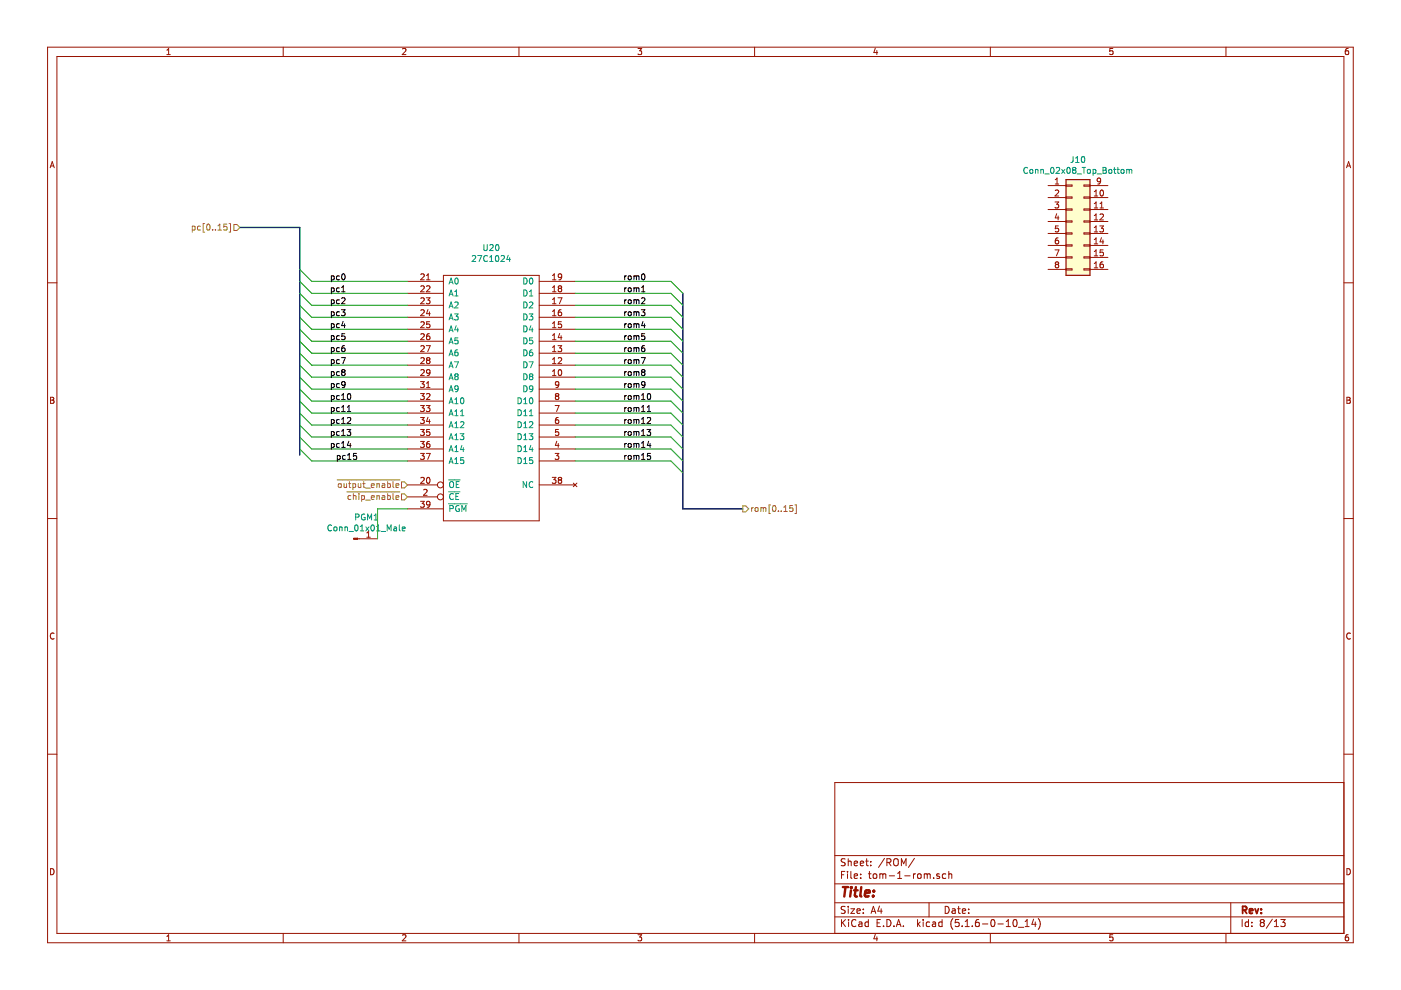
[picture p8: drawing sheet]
<svg xmlns="http://www.w3.org/2000/svg" width="297mm" height="210mm" viewBox="0 0 297 210" stroke-linecap="round" stroke-linejoin="round" font-family="sans-serif">
<path d="M.1 0h297v209.9h-297z" fill-rule="evenodd" fill="#fff" stroke="#fff" stroke-width=".21"/>
<g fill="none" stroke="#981200" stroke-width=".21">
<path d="M10.1 10h276.8v189.9h-276.8zM12.1 12h272.8v185.9h-272.8zM35.4 11.6h.7M35.4 10.6l.4-.3v1.3M60 10v2M85.3 10.4l.5-.1 .3 .3-.8 1h.8M110 10v2M135.3 10.3h.8l-.5 .5 .4 .1v.5l-.2 .2-.5-.2M160 10v2M185.6 10.2l-.3 .9h.8M185.9 10.7v.9M210 10v2"/>
<path d="M235.9 10.3h-.6v.6l.6-.1v.6l-.1 .2-.5-.2M259.9 10v2M285.9 10.3h-.4l-.2 .3-.1 .7 .3 .3 .4-.2v-.6h-.4l-.3 .2M10.6 35.6l.5-1.3 .4 1.3M10.7 35.2h.7M222.2 39.3h3.8M223.7 39h.8M223.7 38.1l.4-.4v1.3M226 39.2h1.3v.3h-1.3zM229.8 39.2h1.3v.3h-1.3zM231.1 39.3h3.8M233.4 38.3l-.3 .2h-.4l-.1-.2 .1-.4 .4-.2 .3 .3-.2 .9-.5 .1"/>
<path d="M285.5 35.6l.4-1.3 .5 1.3M285.6 35.2h.6M10.1 60h2M86.4 59.7h7.6M89.2 58.2l.5-.1 .2 .3-.7 .9h.7M90.4 59.3h.8M90.4 58.4l.4-.3v1.2M94 58.4h20.3v52h-20.3zM114.3 59.7h7.6M117.1 58.4l.4-.3v1.2M117.1 59.3h.8M119.1 58.6l-.3 .2h-.3l-.1-.6 .4-.1 .3 .2-.1 .7-.2 .3h-.3"/>
<path d="M222.2 41.9h3.8M222.2 44.4h3.8M222.2 47h3.8M222.2 49.5h3.8M222.2 52h3.8M222.2 54.6h3.8M222.2 57.1h3.8M223.7 42.8h.8l-.5 .5 .4 .1 .1 .5-.3 .2-.5-.1M223.7 53h.8l-.5 1.2M223.7 40.4l.5-.1 .3 .3-.8 1h.8M224 56.1l-.3-.3 .3-.3h.2l.3 .3-.3 .3M224 56.1l-.3 .2v.3l.3 .2 .3-.1 .2-.1v-.3l-.3-.2"/>
<path d="M224 56.1h.2M224 45.3l-.3 .9h.8M224.3 50.4h-.2a.79 .79 0 0 0-.1 1.3h.3l.2-.5-.3-.3h-.2l-.3 .3M224.3 45.8v.8M224.4 47.9h-.6l-.1 .6 .5-.1 .3 .2v.3l-.3 .3-.5-.2M226 41.8h1.3v.2h-1.3zM226 44.3h1.3v.3h-1.3zM226 46.8h1.3v.3h-1.3zM226 49.4h1.3v.2h-1.3zM226 51.9h1.3v.3h-1.3zM226 54.5h1.3v.2h-1.3zM226 57h1.3v.2h-1.3z"/>
<path d="M229.8 51.9h1.3v.3h-1.3zM229.8 54.5h1.3v.2h-1.3zM229.8 57h1.3v.2h-1.3zM229.8 49.4h1.3v.2h-1.3zM229.8 44.3h1.3v.3h-1.3zM229.8 41.8h1.3v.2h-1.3zM229.8 46.8h1.3v.3h-1.3zM231.1 41.9h3.8M231.1 44.4h3.8M231.1 47h3.8M231.1 49.5h3.8M231.1 52h3.8"/>
<path d="M231.1 54.6h3.8M231.1 57.1h3.8M232 41.6h.7M232 40.6l.4-.3v1.3M232 43.2l.4-.4v1.3M232 45.7l.4-.3v1.2M232 48.3l.4-.4v1.3M232 50.8l.4-.4v1.3M232 53.3l.4-.3v1.2M232 55.9l.4-.4v1.3M232 44.1h.7M232 46.6h.7"/>
<path d="M232 49.2h.7M232 51.7h.7M232 54.2h.7M232 56.8h.7M233.2 47.9h.8l-.5 .5 .4 .1 .1 .4-.3 .3-.5-.2M233.2 45.5l.5-.1 .3 .3-.8 .9h.8M233.2 44.1h.8M233.2 43.2l.4-.4v1.3M233.4 40.4l.1-.1a.67 .67 0 0 1 .5 .6 .67 .67 0 0 1-.5 .7l-.3-.5zM233.5 50.4l-.3 .9h.8M233.8 55.5l-.4 .1-.2 .5 .1 .6h.5l.2-.1-.2-.5-.3-.1-.3 .3M233.8 50.9v.8"/>
<path d="M233.9 53h-.6l-.1 .6 .5-.1 .3 .2v.3l-.3 .2-.5-.1M284.9 60h2M86.4 80h7.6M86.4 77.4h7.6M86.4 62.2h7.6M86.4 74.9h7.6M86.4 64.7h7.6M86.4 72.3h7.6M86.4 67.3h7.6M86.4 69.8h7.6M89.2 78.5l.5-.1 .2 .3-.7 .9h.7M89.2 60.7l.5-.1 .2 .4-.7 .9h.7"/>
<path d="M89.2 63.3l.5-.2 .2 .4-.7 .9h.7M89.2 65.8l.5-.1 .2 .3-.7 .9h.7M89.2 68.3l.5-.1 .2 .4-.7 .9h.7M89.2 70.9l.5-.2 .2 .4-.7 .9h.7M89.2 73.4l.5-.1 .2 .3-.7 1h.7M89.2 76l.5-.2 .2 .4-.7 .9h.7M90.4 63.1h.8l-.5 .5 .4 .1 .1 .5-.3 .2-.5-.1M90.4 73.3h.8l-.5 1.3M90.4 60.7l.5-.1 .3 .4-.8 .9h.8M90.7 76.4l-.3-.3 .3-.3h.2l.3 .3-.3 .3M90.7 76.4l-.3 .2 .1 .4 .2 .1 .3-.1 .2-.1v-.3l-.3-.2M90.7 76.4h.2"/>
<path d="M90.7 65.6l-.3 .9h.8M91 70.7l-.4 .2-.2 .4 .1 .6 .5 .1 .2-.2-.2-.5-.3-.1-.3 .3M91 66.1v.8M91.1 68.2h-.6l-.1 .6 .5-.1 .3 .2v.4l-.3 .2-.5-.1M91.2 78.9l-.3 .3-.3-.1-.1-.6 .4-.1 .3 .2-.1 .7-.2 .3h-.3M114.3 80h7.6M114.3 77.4h7.6M114.3 62.2h7.6M114.3 74.9h7.6M114.3 64.7h7.6M114.3 72.3h7.6M114.3 67.3h7.6"/>
<path d="M114.3 69.8h7.6M117.1 79.6h.8M117.1 61l.4-.4v1.3M117.1 63.5l.4-.4v1.3M117.1 66l.4-.3v1.2M117.1 68.6l.4-.4v1.3M117.1 71.1l.4-.4v1.3M117.1 73.6l.4-.3v1.3M117.1 76.2l.4-.4v1.3M117.1 78.7l.4-.3v1.2M117.1 77.1h.8M117.1 61.9h.8"/>
<path d="M117.1 74.6h.8M117.1 64.4h.8M117.1 72h.8M117.1 66.9h.8M117.1 69.5h.8M118.3 73.3h.8l-.4 .5 .3 .1 .1 .4-.3 .3-.5-.2M118.3 63.1h.8l-.5 1.3M118.4 76l.4-.2 .3 .4-.8 .9h.8M118.5 78.5l.2-.1a.67 .67 0 0 1 .4 .6 .67 .67 0 0 1-.4 .6l-.3-.4zM118.6 61.2l-.2-.3 .2-.3h.2l.3 .2-.3 .4M118.6 61.2l-.2 .2v.3l.2 .2 .4-.1 .1-.2v-.2l-.3-.2M118.6 61.2h.2"/>
<path d="M118.7 70.7l-.3 .9h.7M119 65.7l-.5 .1-.1 .4v.6l.6 .1 .1-.2-.1-.5h-.4l-.2 .2M119 71.2v.8M119 68.2h-.6v.6l.4-.1 .3 .2v.4l-.3 .2-.4-.1M10.7 84.2h.5l.2 .3-.2 .3 .3 .3-.3 .4h-.5zM10.7 84.8h.5M86.4 97.7h7.6M86.4 95.2h7.6M86.4 92.7h7.6M86.4 90.1h7.6M86.4 87.6h7.6M86.4 85h7.6"/>
<path d="M86.4 82.5h7.6M89.2 96.1h.7l-.4 .5 .4 .1v.6l-.2 .1-.5-.1M89.2 91.1h.7l-.4 .4 .4 .2v.5l-.2 .1-.5-.1M89.2 88.5h.7l-.4 .5 .4 .1v.6l-.2 .1-.5-.1M89.2 86h.7l-.4 .5 .4 .1v.5l-.2 .2-.5-.2M89.2 83.4h.7l-.4 .5 .4 .2v.5l-.2 .1-.5-.1M89.2 80.9h.7l-.4 .5 .4 .1v.5l-.2 .2-.5-.2M89.2 93.6h.7l-.4 .5 .4 .1v.5l-.2 .2-.5-.2M90.4 96.1h.8l-.5 1.3M90.4 86h.8l-.5 .5 .4 .1 .1 .4-.3 .3-.5-.2M90.4 83.6l.5-.2 .3 .4-.8 .9h.8M90.4 82.2h.8"/>
<path d="M90.4 81.3l.4-.4v1.3M90.7 88.5l-.3 .9h.8M91 93.6l-.4 .1-.2 .5 .1 .5 .5 .1 .2-.2-.2-.4-.3-.1-.3 .2M91 89v.8M91.1 91.1h-.6l-.1 .6 .5-.2 .3 .3v.3l-.3 .2-.5-.1M114.3 97.7h7.6M114.3 95.2h7.6M114.3 92.7h7.6M114.3 90.1h7.6M114.3 87.6h7.6M114.3 85h7.6M114.3 82.5h7.6"/>
<path d="M117.7 96.1h.8l-.4 .5 .3 .1 .1 .5-.3 .2-.5-.1M117.7 86h.8l-.5 1.3M118 84l-.3-.3 .3-.3h.2l.3 .3-.3 .3M118 84l-.3 .2v.3l.3 .2h.4l.1-.2v-.3l-.3-.2M118 84h.2M118.1 93.5l-.4 .9h.8M118.4 88.5h-.3a.79 .79 0 0 0-.1 1.3l.4-.1 .1-.4-.3-.3h-.2l-.3 .3M118.4 94v.9M118.4 91.1h-.6l-.1 .6 .5-.2 .3 .3v.3l-.3 .2-.5-.1M118.5 81.5l-.3 .2-.3-.1-.2-.1 .1-.5 .4-.1 .3 .3-.2 .8-.4 .2M285.6 84.2h.4l.3 .3-.3 .3 .3 .3-.2 .4h-.5zM285.6 84.8h.4"/>
<path d="M10.1 109.9h2M75.8 114.2h4.2M77.8 113l.3-.4v1.3M77.8 113.9h.7M86.4 105.4h6.3M86.4 102.8h6.3M86.4 107.9h7.6M89.2 106.3h.7l-.4 .5 .4 .1v.5l-.2 .2-.5-.2M89.2 101.3l.5-.1 .2 .4-.7 .9h.7M89.8 103.9l.5-.1 .3 .3-.8 .9h.8M90.6 101.3l.1-.1a.67 .67 0 0 1 .5 .6 .67 .67 0 0 1-.5 .7l-.3-.5zM91.2 106.8l-.3 .3-.3-.1-.1-.6 .4-.1 .3 .2-.1 .8-.2 .2-.3 .1"/>
<path d="M114.3 102.8h7.6M117.1 101.2h.8l-.5 .5 .4 .1v.6l-.2 .1-.5-.1M118.6 101.8l-.2-.3 .2-.3h.2l.3 .3-.3 .3M118.6 101.8l-.2 .2v.4l.2 .1 .4-.1 .1-.1v-.3l-.3-.2M118.6 101.8h.2M121.6 102.4l.7 .8M122.3 102.4l-.7 .8M284.9 109.9h2M11.5 134.3a.58 .58 0 0 0-.8 .5 .58 .58 0 0 0 .8 .6M286.3 134.3a.58 .58 0 0 0-.8 .5 .58 .58 0 0 0 .8 .6M10.1 159.9h2M284.9 159.9h2"/>
<path d="M284.9 165.9h-107.9v32M10.7 184.2a.65 .65 0 0 1 .8 .6 .65 .65 0 0 1-.8 .7zM35.4 198.5l.4-.3v1.3M35.4 199.5h.7M60 197.9v2M85.3 198.3l.5-.1 .3 .3-.8 1h.8M110 197.9v2M135.3 198.2h.8l-.5 .5 .4 .1v.6l-.2 .1-.5-.1M160 197.9v2M177 194.4h107.9M177 191.4h107.9M177 187.4h107.9"/>
<path d="M177 181.4h107.9M178.4 185.5h.5M178.4 195v1.5M178.6 195.6l.7 .9M179.1 184.8h-.7v1.5M179.2 192.2h-.6l-.3 .2 .2 .4 .6 .3v.4l-.2 .2-.6-.1M179.2 182.1h-.6l-.3 .2 .2 .4 .6 .3v.4l-.2 .2-.6-.1M179.3 195l-.9 .8M179.7 184.8v.1M179.7 185.3v1M179.8 182.1v1.5M179.8 192.2v.1"/>
<path d="M179.8 192.7v1M179.8 182.7l.2-.1h.4l.1 1M179.9 195v.1M179.9 195.5v1M180.4 192.7h.8l-.8 1h.8M180.4 184.8v1.3l.2 .2M181.1 183.1l.7-.2v-.3h-.5l-.2 .2 .1 .7h.6M181.1 185.8l.7-.2v-.3h-.5l-.2 .2 .1 .7h.6M181.5 195.1a.59 .59 0 0 0-.8 0 .59 .59 0 0 0-.1 .7 .56 .56 0 0 0 .2 .6 .56 .56 0 0 0 .7-.1M181.7 193.2l.7-.2-.1-.2-.4-.1-.2 .2 .1 .7h.5M182.1 195.5h.6l.1 1M182.4 183.1l.7-.2-.1-.3h-.4l-.2 .2 .1 .7h.5"/>
<path d="M182.5 186.1v.2M182.5 185.3v.2M182.8 195.8l-.5 .1-.3 .2 .3 .4 .5-.1M183 193.5v.2M183 192.8v.1M183.5 182.6h.6M183.7 182.1v1.3l.4 .2M184.1 195.5h-.4l-.3 .2 .1 .6 .2 .2 .4-.1M184.1 195v1.5M184.1 185.3h.6M184.3 184.8v1.3l.4 .2M184.6 183.4v.2"/>
<path d="M184.6 182.6v.2M184.7 193.7l.5-1.5 .5 1.5M184.8 193.2h.8M185.2 185.4l.2-.1 .4 .1v.7l-.2 .2-.4-.2zM185.6 198.1l-.3 .9h.8M185.9 198.6v.9M186 195.7h.5M186.5 192.1l-.4 1.1h1M186.5 185.4l.5-.1 .2 .2M186.5 185.3v1M186.7 195h-.7v1.5h.7M186.8 192.7v1"/>
<path d="M187.2 185.5l.2-.2h.4v1M187.2 185.5v.8M187.3 196.3v.2M187.5 182l-1.2 1.9M188 195a.76 .76 0 0 1 .9 .7 .76 .76 0 0 1-.9 .8zM188 182.9l.8-.1 .1-.2-.1-.4-.2-.1h-.6v1.5M188.4 182.9l.5 .7M188.5 185.7h1.2M189.5 196.3v.2M189.7 182.1a.5 .5 0 0 1 .5 0 .5 .5 0 0 1 .3 .5v.5a.5 .5 0 0 1-.5 .5 .5 .5 0 0 1-.5-.5v-.5zM190 196.5l.5-1.5 .5 1.5M190.2 196h.7"/>
<path d="M190.3 186.3h.9M190.3 185.2l.5-.4v1.5M191.1 183.6v-1.5l.5 1 .5-1v1.5M191.5 196.3v.2M191.8 185.7h1.2M193.7 185.3v1M193.9 182l-1.3 1.9M194.1 185.3l-.4 .2M194.5 195v1.5M194.6 185.4l.2-.1 .4 .1v.7l-.2 .2-.4-.2zM194.7 195.9l.4 .6M195.1 195.5l-.6 .5"/>
<path d="M195.7 195v.1M195.7 195.5v1M196 185.4l.4-.1 .2 .2M196 185.3v1M196.6 185.5l.2-.2h.4v1M196.6 185.5v.8M197 191.4v3M197.1 195.5h-.4l-.3 .2v.6l.3 .2 .4-.1M197.7 195.5h.6l.1 1M197.9 186.1v.2M198.4 195.8l-.7 .3 .2 .4 .5-.1M199.2 185.3h-.4l-.2 .2 .1 .2 .5 .1v.4h-.6"/>
<path d="M199.7 195.5h-.4l-.3 .2 .1 .6 .2 .2 .4-.1M199.7 195v1.5M200.4 192.2a.75 .75 0 0 1 .8 .7 .75 .75 0 0 1-.8 .8zM200.5 185.3h-.4l-.3 .2 .1 .6 .2 .2 .4-.1M201.2 185.4l.2-.1h.3l.1 1M201.2 184.8v1.5M201.9 192.8h.6v.9M202 194.8a1.71 1.71 0 0 0 0 2.2M202.5 193l-.5 .1-.2 .2 .2 .4 .5-.1M203 192.7h.6M203.2 192.2v1.3l.4 .2M203.3 195h-.7l-.1 .7 .7-.1 .2 .2-.1 .5-.2 .2-.6-.2"/>
<path d="M204 196.3v.2M204 193.2l.7-.2v-.2l-.5-.1-.2 .2 .1 .7h.6M204.6 196.5h.9M204.6 195.4l.5-.4v1.5M205.4 193.5v.2M205.4 192.8v.1M206.1 196.3v.2M207.5 195h-.4a1.16 1.16 0 0 0-.2 1.4l.5 .1 .2-.2v-.5l-.2-.3-.5 .1-.1 .2M208.3 195.9h1.1M210 197.9v2M210.3 195h.1a.8 .8 0 0 1 .6 .7 .8 .8 0 0 1-.6 .8 1 1 0 0 1-.1-1.5zM211.6 195.9h1.1"/>
<path d="M213.3 196.5h.9M213.3 195.4l.5-.4v1.5M215 195h.1a.8 .8 0 0 1 .6 .7 .8 .8 0 0 1-.6 .8 .97 .97 0 0 1-.1-1.5zM215.9 196.6h1.2M217.4 196.5h.8M217.4 195.4l.4-.4v1.5M219.1 194.9l-.3 1.1h.9M219.5 195.5v1M220.1 194.8a1.71 1.71 0 0 1 0 2.2M235.9 198.2h-.6v.6l.6-.1v.7l-.1 .1-.5-.1M259.9 197.9v2M260.9 191.4v6.5"/>
<path d="M263.4 195v1.5M264.7 195.5h-.4l-.3 .2 .1 .7h.6M264.7 195v1.5M265.4 196.3v.2M265.4 195.5v.2M267.5 195.6l-.3 .3 .1 .4 .2 .2h.3l.3-.3v-.3l-.3-.3M267.5 195.6l-.3-.3 .3-.3h.3l.3 .2-.3 .4M267.5 195.6h.3M269.8 194.9l-1.3 1.9M270.2 196.5h.9M270.2 195.4l.4-.4v1.5M271.6 195h.9l-.5 .5 .4 .2v.6l-.2 .2-.6-.2"/>
<path d="M285.6 184.2a.65 .65 0 0 1 .7 .6 .65 .65 0 0 1-.7 .7zM285.9 198.2h-.4l-.2 .3-.1 .7 .3 .3 .4-.1v-.7h-.4l-.3 .2"/>
<circle cx="93.4" cy="105.4" r=".63"/>
<circle cx="93.4" cy="102.8" r=".63"/>
</g>
<path d="M263.5 193l.7-.1 .1-.2-.1-.4-.2-.1h-.5v1.5M263.8 193l.5 .7M264.9 193.2l.7-.2-.1-.2-.4-.1-.2 .2 .1 .7h.5M266.1 192.7l.4 1 .3-1M267.4 193.5v.2M267.4 192.8v.1" fill="none" stroke="#981200" stroke-width=".38"/>
<path d="M178.7 188.1h1.1M179.3 188.1l-.3 2M180.4 188.8l-.2 1.3M180.5 188.1v.2M180.5 188.1l.1 .1-.1 .1M181.1 188.8h.7M181.5 188.1l-.3 1.7 .1 .2 .4 .1M182.6 188.1l-.2 1.7 .2 .3M183.4 189.4l1-.2-.1-.4h-.5l-.4 .2v1h.8M185.1 189.9v.2M185.3 188.8l.1 .1-.2 .1M185.3 188.8l-.1 .2" fill="none" stroke="#981200" stroke-width=".51"/>
<path d="M226 38.1h5.1v20.3h-5.1z" fill-rule="evenodd" fill="#fffecd" stroke="#fffecd" stroke-width=".25"/>
<path d="M226 38.1h5.1v20.3h-5.1z" fill="none" stroke="#981200" stroke-width=".25"/>
<g fill="none" stroke="#009596" stroke-width=".21">
<path d="M217.8 35.6a.56 .56 0 0 0-.7 .5 .56 .56 0 0 0 .7 .5M218.5 36h.4v.7l-.3 .1-.3-.3zM219.5 36h.5l.1 .8M219.5 35.9v.9M220.7 36h.5v.8M220.7 35.9v.9M221.5 36.9h1M222.9 35.6l.1-.1a.67 .67 0 0 1 .5 .6 .67 .67 0 0 1-.5 .7l-.3-.5zM224 35.6l.4-.1 .3 .3-.8 1h.8M225.1 35.9l.7 .9M225.8 35.9l-.7 .9M226.3 35.6l.2-.1a.69 .69 0 0 1 .4 .6 .69 .69 0 0 1-.4 .7l-.3-.5z"/>
<path d="M227.5 33.2v1.1l-.5 .1M227.6 36l-.2 .3v.2l.2 .3 .4-.1 .1-.2v-.2l-.2-.3M227.6 36l-.2-.2 .2-.3h.3l.2 .2-.2 .3M227.6 36h.3M228 34.4h.8M228 33.5l.4-.3v1.2M228.4 36.9h.9M229.4 33.3l.2-.1a.67 .67 0 0 1 .4 .6 .67 .67 0 0 1-.4 .6 .83 .83 0 0 1-.2-1.1zM229.4 35.5h.8M229.8 35.5v1.3M230.6 36h.5v.7l-.5-.1zM231.8 36l.3-.1 .3 .2-.2 .6h-.4"/>
<path d="M231.8 35.9v1.3M232.6 36.9h1M233.9 35.5l.6 .1v.2l-.2 .3 .3 .2-.1 .4-.6 .1zM233.9 36.1h.4M235.2 36l.3-.1 .2 .2-.1 .6-.5-.1zM236.1 35.9h.5M236.3 35.5v1.1l.3 .2M236.8 35.9h.5M237 35.5v1.1l.3 .2M237.7 36l.2-.1 .4 .1-.1 .7-.5-.1zM238.9 36l.3-.1 .2 .2M238.9 35.9v.9"/>
<path d="M239.4 36.1l.2-.2 .3 .1 .1 .8M239.4 36.1v.7M95.3 59.9h.6M96.6 59l.1-.1a.69 .69 0 0 1 .5 .7 .69 .69 0 0 1-.5 .6l-.3-.5zM96.6 59v.1M100.1 54.3l.5-.1 .3 .3-.8 .9h.8M101.3 54.2h.8l-.5 1.2M102.6 51.9v1l.2 .2h.3l.2-.2v-1M103.3 54.3a.56 .56 0 0 0-.8 .5 .56 .56 0 0 0 .8 .5M103.8 55.4h.7M103.8 54.5l.4-.3v1.2M103.9 52l.4-.1 .3 .3-.8 .9h.8"/>
<path d="M105.2 54.3l.1-.1a.67 .67 0 0 1 .5 .6 .67 .67 0 0 1-.5 .6l-.3-.4zM105.2 52l.2-.1a.67 .67 0 0 1 .4 .6 .67 .67 0 0 1-.4 .6l-.3-.5zM106.2 54.3l.5-.1 .3 .3-.8 .9h.8M107.7 54.1l-.3 .9h.8M108 54.6v.8M111 58.9a.64 .64 0 0 1 .8 .7 .64 .64 0 0 1-.8 .6zM112.4 59.1l.1-.2a.67 .67 0 0 1 .5 .7 .67 .67 0 0 1-.5 .6l-.3-.5zM95.2 60.2l.4-1.3 .5 1.3M95.2 62.8l.4-1.3 .5 1.3M95.2 65.3l.4-1.3 .5 1.3M95.2 67.8l.4-1.2 .5 1.2M95.2 70.4l.4-1.3 .5 1.3"/>
<path d="M95.2 72.9l.4-1.3 .5 1.3M95.2 75.4l.4-1.2 .5 1.2M95.2 78l.4-1.3 .5 1.3M95.3 62.4h.6M95.3 64.9h.6M95.3 67.5h.6M95.3 70h.6M95.3 72.6h.6M95.3 75.1h.6M95.3 77.6h.6M96.4 66.6h.7l-.4 .4 .4 .2v.5l-.2 .1-.5-.1M96.4 76.7h.8l-.5 1.3"/>
<path d="M96.4 64.1l.5-.1 .2 .4-.7 .9h.7M96.4 62.8h.7M96.4 61.8l.4-.3v1.3M96.7 79.8l-.3-.2 .3-.3 .4 .1v.3l-.2 .1M96.7 79.8l-.3 .2v.3l.3 .2h.3l.1-.2v-.4l-.2-.1M96.7 79.8h.2M96.7 69l-.3 .9h.8M97 74.2l-.3 .1-.3 .4 .1 .6 .5 .1v-.7h-.3l-.3 .2M97 69.5v.9M97.1 71.6h-.6l-.1 .6 .2-.1 .4 .1 .1 .6-.2 .1-.5-.1M111 61.5a.64 .64 0 0 1 .8 .6 .64 .64 0 0 1-.8 .7zM111 64a.64 .64 0 0 1 .8 .7 .64 .64 0 0 1-.8 .6z"/>
<path d="M111 66.6a.64 .64 0 0 1 .8 .6 .64 .64 0 0 1-.8 .6zM111 69.1a.64 .64 0 0 1 .8 .6 .64 .64 0 0 1-.8 .7zM111 71.6a.64 .64 0 0 1 .8 .7 .64 .64 0 0 1-.8 .6zM111 74.2a.64 .64 0 0 1 .8 .6 .64 .64 0 0 1-.8 .6zM111 76.7a.64 .64 0 0 1 .8 .7 .64 .64 0 0 1-.8 .6zM111 79.3a.64 .64 0 0 1 .8 .6 .64 .64 0 0 1-.8 .6zM112.2 66.6h.8l-.5 .4 .4 .2v.5l-.2 .1-.5-.1M112.2 76.7h.8l-.5 1.3M112.2 64.1l.5-.1 .3 .4-.8 .9h.8M112.2 61.8l.4-.3v1.3M112.2 62.8h.8M112.5 79.8l-.3-.2 .3-.3 .4 .1v.3l-.2 .1"/>
<path d="M112.5 79.8l-.3 .2v.3l.3 .2h.3l.2-.2-.1-.4-.2-.1M112.5 79.8h.2M112.5 69l-.3 .9h.8M112.8 74.2h-.2a.79 .79 0 0 0-.1 1.2l.4-.1v-.5l-.4-.1-.3 .2M112.8 69.5v.9M112.9 71.6h-.6l-.1 .6 .2-.1 .5 .1v.6l-.2 .1-.5-.1M95.2 83.1l.4-1.3 .5 1.3M95.2 85.6l.4-1.3 .5 1.3M95.2 88.1l.4-1.2 .5 1.2M95.2 90.7l.4-1.3 .5 1.3M95.2 93.2l.4-1.3 .5 1.3M95.2 95.8l.4-1.3 .5 1.3"/>
<path d="M95.2 98.3l.4-1.3 .5 1.3M95.2 80.5l.4-1.2 .5 1.2M95.3 82.7h.6M95.3 85.2h.6M95.3 87.8h.6M95.3 90.3h.6M95.3 92.9h.6M95.3 95.4h.6M95.3 97.9h.6M95.3 80.2h.6M96.4 98.3h.7M96.4 95.8h.7"/>
<path d="M96.4 93.2h.7M96.4 90.7h.7M96.4 88.1h.7M96.4 85.6h.7M96.4 84.7l.4-.4v1.3M96.4 87.2l.4-.3v1.2M96.4 89.8l.4-.4v1.3M96.4 92.3l.4-.4v1.3M96.4 94.8l.4-.3v1.3M96.4 97.4l.4-.4v1.3M97.1 82.4l-.2 .2-.3-.1-.1-.6 .4-.1 .2 .2v.8l-.2 .2-.3 .1M97.6 91.9h.8l-.5 .5 .4 .2v.5l-.2 .1-.5-.1"/>
<path d="M97.6 89.5l.5-.1 .3 .4-.8 .9h.8M97.6 88.1h.8M97.6 87.2l.4-.3v1.2M97.7 84.5l.2-.2a.67 .67 0 0 1 .5 .7 .67 .67 0 0 1-.5 .6l-.3-.5zM97.9 94.4l-.3 .9h.8M98.2 94.9v.9M98.3 97h-.6l-.1 .6 .2-.1 .5 .1v.6l-.2 .1-.5-.1M109.8 84.3a.64 .64 0 0 1 .8 .7 .64 .64 0 0 1-.8 .6zM109.8 86.9a.64 .64 0 0 1 .8 .6 .64 .64 0 0 1-.8 .6zM109.8 89.4a.64 .64 0 0 1 .8 .6 .64 .64 0 0 1-.8 .7zM109.8 91.9a.64 .64 0 0 1 .8 .7 .64 .64 0 0 1-.8 .6zM109.8 94.5a.64 .64 0 0 1 .8 .6 .64 .64 0 0 1-.8 .7z"/>
<path d="M109.8 97a.64 .64 0 0 1 .8 .7 .64 .64 0 0 1-.8 .6zM111 98.3h.8M111 84.7l.4-.4v1.3M111 87.2l.4-.3v1.2M111 89.8l.4-.4v1.3M111 92.3l.4-.4v1.3M111 94.8l.4-.3v1.3M111 97.4l.4-.4v1.3M111 95.8h.8M111 93.2h.8M111 90.7h.8M111 88.1h.8"/>
<path d="M111 85.6h.8M111 81.8a.64 .64 0 0 1 .8 .6 .64 .64 0 0 1-.8 .7zM112.2 91.9h.8l-.5 .5 .4 .2v.5l-.2 .1-.5-.1M112.2 89.5l.5-.1 .3 .4-.8 .9h.8M112.2 88.1h.8M112.2 87.2l.4-.3v1.2M112.4 84.5l.1-.2a.67 .67 0 0 1 .5 .7 .67 .67 0 0 1-.5 .6l-.3-.5zM112.5 94.4l-.3 .9h.8M112.8 94.9v.9M112.9 97h-.6l-.1 .6 .2-.1 .5 .1v.6l-.2 .1-.5-.1M113 82.4l-.3 .2-.3-.1-.2-.1 .1-.5 .4-.1 .3 .2-.1 .8-.2 .2-.3 .1M70.3 111.4a.58 .58 0 0 0-.8 .5 .58 .58 0 0 0 .7 .6l.1-.1"/>
<path d="M70.8 111.8l.2-.1 .4 .1-.1 .7-.5-.1zM72 111.8h.5v.8M72 111.7v.9M73.1 111.8h.5l.1 .8M73.1 111.7v.9M74 112.7h.9M75.3 111.4l.2-.1a.69 .69 0 0 1 .4 .6 .69 .69 0 0 1-.4 .7l-.3-.5zM75.4 109.6h.6l.1-.2v-.3l-.7-.1v1.2M76.4 112.6h.7M76.4 111.6l.4-.3v1.3M77.3 109.1a.59 .59 0 0 0-.7 .5 .59 .59 0 0 0 .7 .6l.1-.5h-.2M77.6 111.7l.6 .9"/>
<path d="M77.9 110.2v-1.2l.5 .9 .4-.9v1.2M78.2 111.7l-.6 .9M78.8 111.4l.1-.1a.67 .67 0 0 1 .5 .6 .67 .67 0 0 1-.5 .7l-.3-.5zM79.3 110.2h.7M79.3 109.3l.4-.3v1.2M79.8 112.6h.8M79.8 111.6l.4-.3v1.3M80.8 112.7h1M82.1 112.6v-1.3l.4 .9 .4-.9v1.3M83.5 111.8h.5l.1 .8M84.1 112l-.6 .3v.2h.6M84.7 111.3v1.1l.2 .2"/>
<path d="M85.3 112.1l.6-.1-.1-.2-.3-.1-.2 .2 .1 .6h.4M95.1 104.3h2.4M95.1 101.7h2.5M95.1 106.8h4M95.4 102.3l.2-.2a.44 .44 0 0 1 .6 .4l-.1 .7-.5 .2-.2-.2zM95.4 107.8l.7-.1v-.4l-.7-.1v1.2M96.1 104.8a.56 .56 0 0 0-.8 .5 .56 .56 0 0 0 .8 .5M96.7 105.2h.4M96.7 102.7h.4M97.3 104.6h-.6v1.3h.6M97.3 102.1h-.6v1.3h.6M97.3 107.3a.57 .57 0 0 0-.7 .5 .57 .57 0 0 0 .8 .5v-.4h-.3"/>
<path d="M97.9 108.4v-1.2l.5 .9 .4-.9v1.2M111.7 102.1v1.3l-.8-1.3v1.3M113 102.2a.56 .56 0 0 0-.8 .5 .56 .56 0 0 0 .8 .5"/>
</g>
<path d="M75 114.1h.8v.3h-.8z" fill-rule="evenodd" fill="#981200" stroke="#981200" stroke-width=".21"/>
<path d="M50.9 48.2h12.6v48.3M144.8 62.2v45.7h12.7" fill="none" stroke="#011996" stroke-width=".3"/>
<g fill="none" stroke="#009300" stroke-width=".21">
<path d="M63.5 57.1l2.6 2.6h20.3M63.5 59.7l2.6 2.5h20.3M121.9 59.7h20.3l2.6 2.5M63.5 77.4l2.6 2.6h20.3M63.5 62.2l2.6 2.5h20.3M63.5 64.7l2.6 2.6h20.3M63.5 67.3l2.6 2.5h20.3M63.5 69.8l2.6 2.5h20.3M63.5 72.3l2.6 2.6h20.3M63.5 74.9l2.6 2.5h20.3M63.5 80l2.6 2.5h20.3M121.9 80h20.3l2.6 2.5"/>
<path d="M121.9 62.2h20.3l2.6 2.5M121.9 64.7h20.3l2.6 2.6M121.9 67.3h20.3l2.6 2.5M121.9 69.8h20.3l2.6 2.5M121.9 72.3h20.3l2.6 2.6M121.9 74.9h20.3l2.6 2.5M121.9 77.4h20.3l2.6 2.6M63.5 87.6l2.6 2.5h20.3M63.5 82.5l2.6 2.5h20.3M63.5 85l2.6 2.6h20.3M63.5 90.1l2.6 2.6h20.3M63.5 92.7l2.6 2.5h20.3"/>
<path d="M63.5 95.2l2.6 2.5h20.3M121.9 90.1h20.3l2.6 2.6M121.9 85h20.3l2.6 2.6M121.9 82.5h20.3l2.6 2.5M121.9 87.6h20.3l2.6 2.5M121.9 92.7h20.3l2.6 2.5M121.9 95.2h20.3l2.6 2.5M121.9 97.7h20.3l2.6 2.6M86.4 107.9h-6.4v6.3"/>
</g>
<g fill="none" stroke="#969400" stroke-width=".21">
<path d="M40.8 48v1.2M40.8 48h.3l.3 .2-.1 .5h-.5M42.5 48h-.4l-.2 .2 .1 .5h.5M43.4 47.4h-.3v1.8h.3M43.9 47.6l.2-.1a.67 .67 0 0 1 .5 .7 .67 .67 0 0 1-.5 .6l-.3-.5zM45.1 48.7v.1M45.7 48.7v.1M46.2 48.8h.7M46.2 47.9l.4-.4v1.3M48.1 47.5h-.6l-.1 .6 .5-.1 .3 .3v.3l-.3 .2-.5-.1M48.6 47.4h.3v1.8h-.3M49.6 47.6h.6l.7 .6-.7 .7h-.6z"/>
<path d="M71.5 101.7h13.3M71.8 102.6l.5 .1v.6l-.3 .1-.3-.3zM72.9 102.5l.1 .8 .5-.1M73.5 102.5v.9M73.6 104.3h11.2M73.9 102.5h.5M74.1 102.1v1.1l.3 .2M74.4 105.1h-.4l-.2 .2 .1 .6h.5M74.8 102.6l.4-.1 .2 .3-.1 .5h-.5M74.8 102.5v1.3M74.9 105.2l.5-.1 .1 .8M74.9 104.6v1.3"/>
<path d="M76 102.5v.8l.5-.1M76.1 104.6v.2M76.1 105.1v.8M76.5 102.5v.9M76.7 105.1h.4l.2 .2-.1 .6h-.5M76.7 105.1v1.2M76.9 102.5h.5M77.1 102.1v1.1l.3 .2M77.5 106h1M77.5 103.5h1M78.7 105.5l.6-.1v-.3h-.4l-.2 .1 .1 .7h.5M78.7 102.9l.6-.1v-.2l-.4-.1-.2 .2 .1 .6h.5"/>
<path d="M79.9 105.2l.5-.1v.8M79.9 102.5v.9M79.9 105.1v.8M79.9 102.7l.5-.1v.8M81 105.1h.5l.1 .8M81 102.6h.5l.1 .8M81.6 105.4l-.6 .2v.3h.6M81.6 102.8l-.6 .3v.2h.6M82.2 105.1h.3l.3 .2-.1 .6h-.5M82.2 102.1v1.3M82.2 104.6v1.3M82.2 102.6l.3-.1 .3 .3-.1 .5h-.5"/>
<path d="M83.3 104.6v1.1l.2 .2M83.3 102.1v1.1l.2 .2M83.9 105.5l.6-.1v-.3h-.4l-.2 .1 .1 .7h.5M83.9 102.9l.6-.1v-.2l-.4-.1-.2 .2 .1 .6h.5M85.1 104.7h.7l.6 .7-.6 .6h-.7zM85.1 102.2h.7l.6 .6-.6 .6h-.7zM157.5 107.3h.6l.6 .6-.6 .6h-.6zM159.4 107.6v.8M159.7 107.6l-.3 .2M160.1 107.7l.2-.1 .4 .1-.1 .7-.5-.1zM161.3 107.7l.4-.1 .1 .2M161.3 107.6v.8"/>
<path d="M161.8 107.8l.2-.2 .3 .1 .1 .7M161.8 107.8v.6M163.4 107.1h-.3v1.8h.3M163.9 107.3l.2-.1a.67 .67 0 0 1 .4 .6 .67 .67 0 0 1-.4 .6l-.3-.4zM165 108.3v.1M165.6 108.3v.1M166.2 108.4h.7M166.2 107.5l.4-.3v1.2M168.1 107.2h-.6l-.1 .6 .5-.1 .2 .2v.3l-.2 .2-.5-.1M168.5 107.1h.3v1.8h-.3"/>
</g>
<g fill="none" stroke="#000" stroke-width=".21">
<path d="M70.3 58.5v1.3M70.3 58.5h.3l.3 .2-.2 .6h-.4M72 58.5h-.4l-.3 .2 .2 .6h.5M72.6 58.2l.1-.1a.67 .67 0 0 1 .5 .6 .67 .67 0 0 1-.5 .6l-.3-.5zM132.4 58.5v.8M132.8 58.5l-.4 .2M133.2 58.6l.2-.1 .4 .1-.1 .7-.5-.1zM134.4 58.6l.4-.1 .1 .2M134.4 58.5v.8M134.9 58.7l.2-.2h.3l.1 .8M134.9 58.7v.6M136.2 58.2l.1-.1a.69 .69 0 0 1 .5 .6 .69 .69 0 0 1-.5 .6l-.3-.5z"/>
<path d="M70.3 61v1.3M70.3 63.6v1.2M70.3 66.1v1.3M70.3 68.6v1.3M70.3 71.2v1.3M70.3 73.7v1.3M70.3 76.3v1.2M70.3 78.8v1.3M70.3 61.1l.3-.1 .3 .3-.2 .5h-.4M70.3 63.6h.3l.3 .2-.2 .6h-.4M70.3 66.2l.3-.1 .3 .2-.2 .6h-.4M70.3 68.7l.3-.1 .3 .3-.2 .5h-.4"/>
<path d="M70.3 71.2h.3l.3 .2-.2 .6h-.4M70.3 73.8l.3-.1 .3 .2-.2 .6h-.4M70.3 76.3h.3l.3 .2-.2 .5h-.4M70.3 78.8h.3l.3 .2-.2 .6h-.4M72 61.1l-.4-.1-.3 .3 .2 .5h.5M72 63.6h-.4l-.3 .2 .2 .6h.5M72 66.2l-.4-.1-.3 .2 .2 .6h.5M72 68.7l-.4-.1-.3 .3 .2 .5h.5M72 71.2h-.4l-.3 .2 .2 .6h.5M72 73.8l-.4-.1-.3 .2 .2 .6h.5M72 76.3h-.4l-.3 .2 .2 .5h.5M72 78.8h-.4l-.3 .2 .2 .6h.5"/>
<path d="M72.4 65.7h.8l-.5 .5 .4 .1 .1 .4-.3 .2-.5-.1M72.4 75.8h.8l-.5 1.3M72.4 61l.4-.4v1.3M72.4 61.9h.8M72.4 63.3l.5-.2 .3 .4-.8 .9h.8M72.7 78.9l-.3 .3v.2l.3 .2h.3l.2-.2v-.2l-.3-.3M72.7 78.9l-.3-.2 .3-.3h.2l.3 .2-.3 .3M72.7 78.9h.2M72.7 68.2l-.3 .8h.8M73 73.3l-.4 .1-.2 .4 .2 .7h.4l.2-.2-.2-.5h-.3l-.3 .2M73 68.6v.9M73.1 70.7h-.6l-.1 .7 .5-.2 .3 .3v.3l-.3 .2-.5-.1"/>
<path d="M132.4 61v.9M132.4 63.6v.8M132.4 66.1v.8M132.4 68.6v.9M132.4 71.2v.8M132.4 73.7v.9M132.4 76.3v.8M132.4 78.8v.8M132.8 61l-.4 .3M132.8 63.6l-.4 .2M132.8 66.1l-.4 .2M132.8 68.6l-.4 .3"/>
<path d="M132.8 71.2l-.4 .2M132.8 73.7l-.4 .2M132.8 76.3l-.4 .2M132.8 78.8l-.4 .2M133.2 61.2l.2-.2 .4 .2-.1 .6-.5-.1zM133.2 63.7l.2-.1 .4 .1-.1 .7-.5-.1zM133.2 66.2l.2-.1 .4 .1-.1 .7-.5-.1zM133.2 68.8l.2-.2 .4 .2-.1 .6h-.5zM133.2 71.3l.2-.1 .4 .1-.1 .7-.5-.1zM133.2 73.8l.2-.1 .4 .1-.1 .7-.5-.1zM133.2 76.4l.2-.1 .4 .1-.1 .6h-.5zM133.2 78.9l.2-.1 .4 .1-.1 .7-.5-.1z"/>
<path d="M134.4 61v.9M134.4 63.6v.8M134.4 66.1v.8M134.4 68.6v.9M134.4 71.2v.8M134.4 73.7v.9M134.4 76.3v.8M134.4 78.8v.8M134.4 61.2l.4-.2 .1 .2M134.4 63.7l.4-.1 .1 .1M134.4 66.2l.4-.1 .1 .2M134.4 68.8l.4-.2 .1 .2"/>
<path d="M134.4 71.3l.4-.1 .1 .2M134.4 73.8l.4-.1 .1 .2M134.4 76.4l.4-.1 .1 .1M134.4 78.9l.4-.1 .1 .2M134.9 61.2v.7M134.9 63.7v.7M134.9 66.3v.6M134.9 68.8v.7M134.9 71.4v.6M134.9 73.9v.7M134.9 76.4v.7M134.9 79v.6"/>
<path d="M134.9 61.2l.2-.2 .3 .1 .1 .8M134.9 63.7l.2-.1h.3l.1 .8M134.9 66.3l.2-.2 .3 .1 .1 .7M134.9 68.8l.2-.2 .3 .1 .1 .8M134.9 71.4l.2-.2h.3l.1 .8M134.9 73.9l.2-.2 .3 .1 .1 .8M134.9 76.4l.2-.1h.3l.1 .8M134.9 79l.2-.2h.3l.1 .8M136 65.7h.7l-.4 .5 .4 .1-.1 .6-.6-.1M136 75.8h.8l-.5 1.3M136 63.3l.5-.2 .2 .4-.7 .9h.7M136 61.9h.7"/>
<path d="M136 61l.4-.4v1.3M136.3 78.9l-.3-.2 .3-.3 .4 .1v.3l-.2 .1M136.3 78.9l-.3 .3v.2l.3 .2h.3l.1-.2v-.4l-.2-.1M136.3 78.9h.2M136.3 68.2l-.3 .8h.8M136.6 73.3l-.3 .1-.3 .4 .1 .6 .5 .1v-.7h-.3l-.3 .2M136.6 68.6v.9M136.7 70.7h-.6l-.1 .7 .2-.2 .4 .1 .1 .6-.2 .1-.5-.1M70.3 81.3v1.3M70.3 83.9v1.2M70.3 86.4v1.3M70.3 89v1.2"/>
<path d="M70.3 91.5v1.3M70.3 94v1.3M70.3 83.9h.3l.3 .2-.2 .6h-.4M70.3 81.4l.3-.1 .3 .3-.2 .5h-.4M70.3 86.5l.3-.1 .3 .2-.2 .6h-.4M70.3 89h.3l.3 .2-.2 .5h-.4M70.3 91.5h.3l.3 .2-.2 .6h-.4M70.3 94.1l.3-.1 .3 .3-.2 .5h-.4M71.5 96.6h.4l.2 .2-.1 .6h-.5M71.5 96.6v1.2M72 83.9h-.4l-.3 .2 .2 .6h.5M72 81.4l-.4-.1-.3 .3 .2 .5h.5"/>
<path d="M72 86.5l-.4-.1-.3 .2 .2 .6h.5M72 89h-.4l-.3 .2 .2 .5h.5M72 91.5h-.4l-.3 .2 .2 .6h.5M72 94.1l-.4-.1-.3 .3 .2 .5h.5M72.4 84.7h.8M72.4 83.8l.4-.4v1.3M72.4 86.3l.4-.3v1.3M72.4 88.9l.4-.4v1.3M72.4 91.4l.4-.3v1.2M72.4 94l.4-.4v1.3M72.4 87.3h.8M72.4 89.8h.8"/>
<path d="M72.4 92.3h.8M72.4 94.9h.8M73.2 81.5l-.3 .2-.3-.1-.2-.1 .1-.5 .4-.1 .3 .3-.2 .8-.4 .2M73.2 96.6h-.3l-.3 .2 .1 .6h.5M73.6 91.1h.8l-.4 .4 .3 .2v.6l-.7-.1M73.7 88.6l.4-.1 .3 .4-.8 .9h.8M73.7 87.3h.7M73.7 86.3l.3-.3v1.3M73.7 97.4h.7M73.7 96.5l.4-.4v1.3M73.8 83.6l.2-.2a.69 .69 0 0 1 .4 .7 .69 .69 0 0 1-.4 .6l-.3-.5zM74 93.5l-.3 .9h.7"/>
<path d="M74.3 94v.9M75.6 96.1h-.6l-.1 .6 .2-.1 .4 .1 .1 .6-.2 .1-.5-.1M132.4 81.3v.9M132.4 83.9v.8M132.4 86.4v.9M132.4 89v.8M132.4 91.5v.8M132.4 94v.9M132.4 96.6v.8M132.8 83.9l-.4 .2M132.8 86.4l-.4 .2M132.8 89l-.4 .2"/>
<path d="M132.8 91.5l-.4 .2M132.8 94l-.4 .3M132.8 96.6l-.4 .2M132.8 81.3l-.4 .3M133.2 84l.2-.1 .4 .1-.1 .7-.5-.1zM133.2 86.5l.2-.1 .4 .1-.1 .7-.5-.1zM133.2 89.1l.2-.1 .4 .1-.1 .6h-.5zM133.2 91.6l.2-.1 .4 .1-.1 .7-.5-.1zM133.2 94.2l.2-.2 .4 .2-.1 .6-.5-.1zM133.2 96.7l.2-.1 .4 .1-.1 .7-.5-.1zM133.2 81.5l.2-.2 .4 .2-.1 .6-.5-.1zM134.4 84l.4-.1 .1 .2"/>
<path d="M134.4 86.5l.4-.1 .1 .2M134.4 89.1l.4-.1 .1 .1M134.4 91.6l.4-.1 .1 .2M134.4 94.2l.4-.2 .1 .2M134.4 96.7l.4-.1 .1 .1M134.4 81.3v.9M134.4 83.9v.8M134.4 86.4v.9M134.4 89v.8M134.4 91.5v.8M134.4 94v.9M134.4 96.6v.8"/>
<path d="M134.4 81.5l.4-.2 .1 .2M134.9 84.1l.2-.2h.3l.1 .8M134.9 86.6l.2-.2 .3 .1 .1 .8M134.9 89.1l.2-.1h.3l.1 .8M134.9 91.7l.2-.2h.3l.1 .8M134.9 94.2l.2-.2 .3 .1 .1 .8M134.9 96.7l.2-.1h.3l.1 .8M134.9 81.5v.7M134.9 84.1v.6M134.9 86.6v.7M134.9 89.1v.7M134.9 91.7v.6"/>
<path d="M134.9 94.2v.7M134.9 96.7v.7M134.9 81.5l.2-.2 .3 .1 .1 .8M136 84.7h.7M136 87.3h.7M136 89.8h.7M136 92.3h.7M136 94.9h.7M136 97.4h.7M136 83.8l.4-.4v1.3M136 86.3l.4-.3v1.3M136 88.9l.4-.4v1.3"/>
<path d="M136 91.4l.4-.3v1.2M136 94l.4-.4v1.3M136 96.5l.4-.4v1.3M136.7 81.5l-.2 .2-.3-.1-.1-.6 .4-.1 .2 .3v.7l-.2 .2-.3 .1M137.2 91.1h.8l-.5 .4 .4 .2v.5l-.2 .1-.5-.1M137.2 87.3h.8M137.2 88.6l.5-.1 .3 .4-.8 .9h.8M137.2 86.3l.4-.3v1.3M137.3 83.6l.2-.2a.67 .67 0 0 1 .5 .7 .67 .67 0 0 1-.5 .6l-.3-.5zM137.5 93.5l-.3 .9h.8M137.8 94v.9M137.9 96.1h-.6l-.1 .6 .2-.1 .5 .1v.6l-.2 .1-.5-.1"/>
</g>
</svg>
